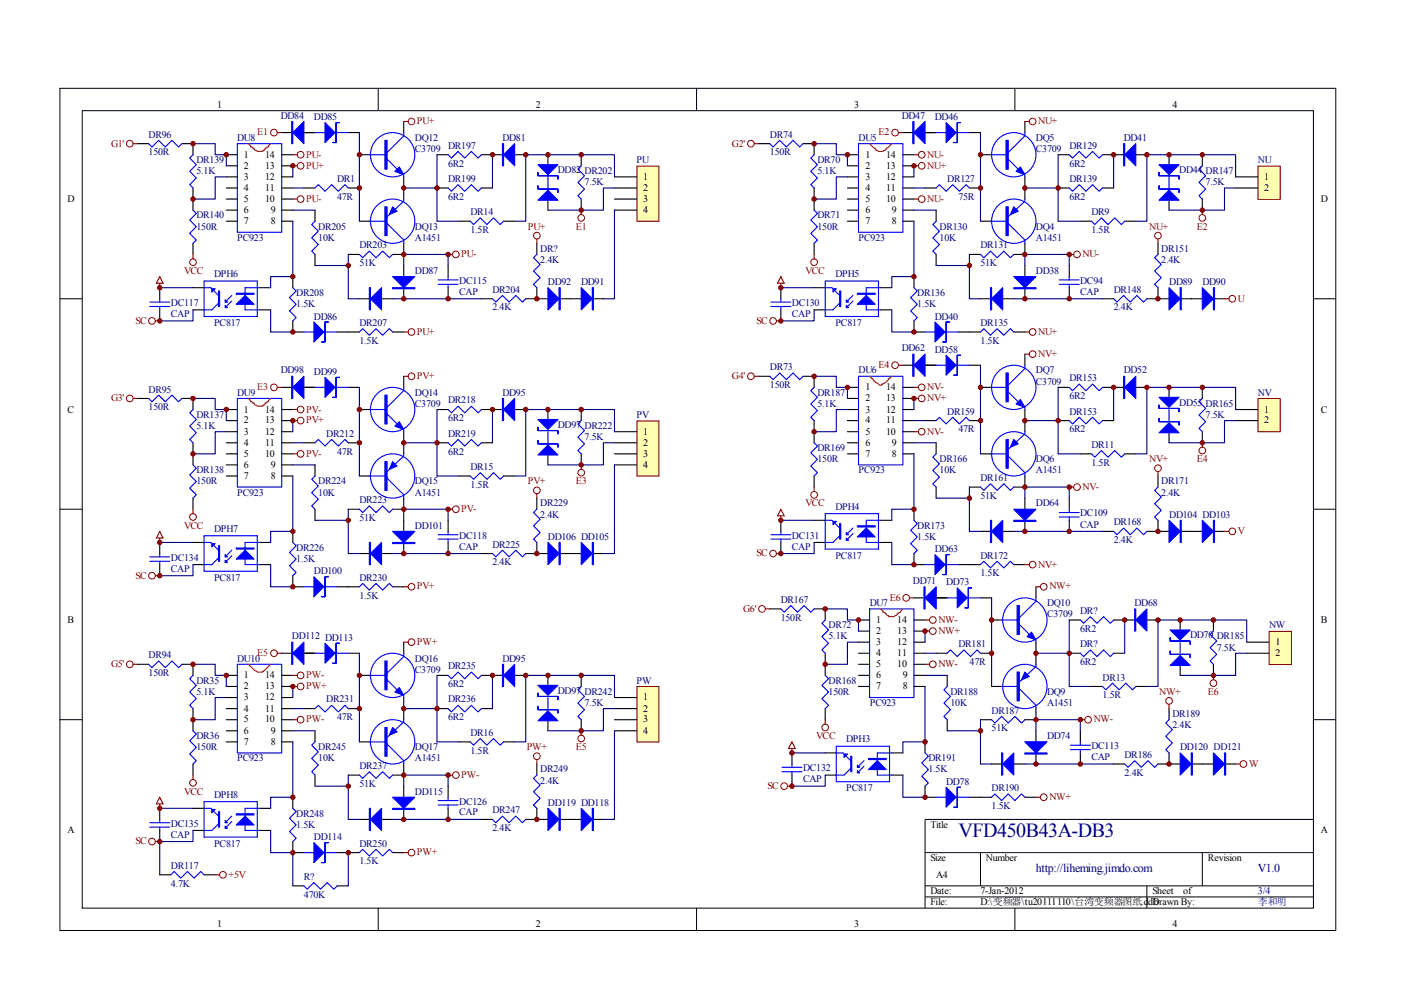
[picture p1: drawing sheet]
<svg xmlns="http://www.w3.org/2000/svg" width="297mm" height="210mm" viewBox="0 0 297 210" stroke-linecap="round" stroke-linejoin="round" font-family="sans-serif">
<defs><g id="words">
<text font-size="4.2" fill="#000080" x="203.2" y="177.4">VFD450B43A-DB3</text>
<g font-size="2.5" fill="#000080">
<text x="219.6" y="184.8">http://liheming.jimdo.com</text>
<text x="266.7" y="184.8">V1.0</text>
</g>
<g font-size="2.1">
<text x="46.1" y="22.9">1</text>
<text x="113.6" y="22.9">2</text>
<text x="181.1" y="22.9">3</text>
<text x="248.6" y="22.9">4</text>
<text x="51.7" y="33.5">1</text>
<text x="51.7" y="35.7">2</text>
<text x="56.2" y="35.7">13</text>
<text x="56.2" y="33.5">14</text>
<text x="183.5" y="33.5">1</text>
<text x="183.5" y="35.7">2</text>
<text x="187.9" y="35.7">13</text>
<text x="187.9" y="33.5">14</text>
<text x="51.7" y="38.1">3</text>
<text x="51.7" y="40.5">4</text>
<text x="56.2" y="40.5">11</text>
<text x="56.2" y="38.1">12</text>
<text x="136.4" y="38.1">1</text>
<text x="136.4" y="40.5">2</text>
<text x="183.5" y="38.1">3</text>
<text x="183.5" y="40.5">4</text>
<text x="187.9" y="40.5">11</text>
<text x="187.9" y="38.1">12</text>
<text x="268.1" y="38.1">1</text>
<text x="268.1" y="40.5">2</text>
<text x="14.3" y="42.8">D</text>
<text x="51.7" y="42.8">5</text>
<text x="51.7" y="45.1">6</text>
<text x="51.7" y="47.5">7</text>
<text x="56.2" y="42.8">10</text>
<text x="57.4" y="47.5">8</text>
<text x="57.4" y="45.1">9</text>
<text x="136.4" y="42.8">3</text>
<text x="136.4" y="45.1">4</text>
<text x="183.5" y="42.8">5</text>
<text x="183.5" y="45.1">6</text>
<text x="183.5" y="47.5">7</text>
<text x="187.9" y="42.8">10</text>
<text x="189.1" y="47.5">8</text>
<text x="189.1" y="45.1">9</text>
<text x="280.1" y="42.8">D</text>
<text x="183.5" y="82.7">1</text>
<text x="187.9" y="82.7">14</text>
<text x="14.3" y="87.5">C</text>
<text x="51.7" y="87.5">1</text>
<text x="51.7" y="89.8">2</text>
<text x="56.2" y="89.8">13</text>
<text x="56.2" y="87.5">14</text>
<text x="183.5" y="85.1">2</text>
<text x="183.5" y="87.5">3</text>
<text x="183.5" y="89.8">4</text>
<text x="187.9" y="89.8">11</text>
<text x="187.9" y="87.5">12</text>
<text x="187.9" y="85.1">13</text>
<text x="268.1" y="87.5">1</text>
<text x="268.1" y="89.8">2</text>
<text x="280.1" y="87.5">C</text>
<text x="51.7" y="92.1">3</text>
<text x="51.7" y="94.5">4</text>
<text x="56.2" y="94.5">11</text>
<text x="56.2" y="92.1">12</text>
<text x="136.4" y="92.1">1</text>
<text x="136.4" y="94.5">2</text>
<text x="183.5" y="92.1">5</text>
<text x="183.5" y="94.5">6</text>
<text x="187.9" y="92.1">10</text>
<text x="189.1" y="94.5">9</text>
<text x="51.7" y="96.9">5</text>
<text x="51.7" y="99.2">6</text>
<text x="51.7" y="101.5">7</text>
<text x="56.2" y="96.9">10</text>
<text x="57.4" y="101.5">8</text>
<text x="57.4" y="99.2">9</text>
<text x="136.4" y="96.9">3</text>
<text x="136.4" y="99.2">4</text>
<text x="183.5" y="96.9">7</text>
<text x="189.1" y="96.9">8</text>
<text x="14.3" y="132.1">B</text>
<text x="185.8" y="132.1">1</text>
<text x="185.8" y="134.4">2</text>
<text x="185.8" y="136.8">3</text>
<text x="190.2" y="136.8">12</text>
<text x="190.2" y="134.4">13</text>
<text x="190.2" y="132.1">14</text>
<text x="270.4" y="136.8">1</text>
<text x="280.1" y="132.1">B</text>
<text x="51.7" y="143.8">1</text>
<text x="56.2" y="143.8">14</text>
<text x="185.8" y="139.1">4</text>
<text x="185.8" y="141.5">5</text>
<text x="185.8" y="143.8">6</text>
<text x="190.2" y="141.5">10</text>
<text x="190.2" y="139.1">11</text>
<text x="191.4" y="143.8">9</text>
<text x="270.4" y="139.1">2</text>
<text x="51.7" y="146.1">2</text>
<text x="51.7" y="148.5">3</text>
<text x="56.2" y="148.5">12</text>
<text x="56.2" y="146.1">13</text>
<text x="136.4" y="148.5">1</text>
<text x="185.8" y="146.1">7</text>
<text x="191.4" y="146.1">8</text>
<text x="51.7" y="150.9">4</text>
<text x="51.7" y="153.2">5</text>
<text x="51.7" y="155.5">6</text>
<text x="56.2" y="153.2">10</text>
<text x="56.2" y="150.9">11</text>
<text x="57.4" y="155.5">9</text>
<text x="136.4" y="150.9">2</text>
<text x="136.4" y="153.2">3</text>
<text x="136.4" y="155.5">4</text>
<text x="51.7" y="157.9">7</text>
<text x="57.4" y="157.9">8</text>
<text x="14.3" y="176.7">A</text>
<text x="197.3" y="175.5">Title</text>
<text x="280.1" y="176.7">A</text>
<text x="197.3" y="182.6">Size</text>
<text x="209" y="182.6">Number</text>
<text x="256.1" y="182.6">Revision</text>
<text x="197.3" y="189.6">Date:</text>
<text x="197.3" y="192">File:</text>
<text x="198.5" y="186.1">A4</text>
<text x="207.9" y="189.6">7-Jan-2012</text>
<text x="207.9" y="192">D:\变频器\tu20111110\台湾变频器图纸.ddb</text>
<text x="244.3" y="189.6">Sheet</text>
<text x="244.3" y="192">Drawn By:</text>
<text x="250.9" y="189.6">of</text>
<text x="46.1" y="196.6">1</text>
<text x="113.6" y="196.6">2</text>
<text x="181.1" y="196.6">3</text>
<text x="248.6" y="196.6">4</text>
</g>
<g font-size="2.1" fill="#000080">
<text x="31.5" y="29.2">DR96</text>
<text x="50.3" y="29.9">DU8</text>
<text x="59.5" y="25.2">DD84</text>
<text x="66.5" y="25.4">DD85</text>
<text x="88" y="29.9">DQ12</text>
<text x="106.5" y="29.9">DD81</text>
<text x="163.2" y="29.2">DR74</text>
<text x="182" y="29.9">DU5</text>
<text x="191.2" y="25.2">DD47</text>
<text x="198.2" y="25.4">DD46</text>
<text x="219.6" y="29.9">DQ5</text>
<text x="238.3" y="29.9">DD41</text>
<text x="31.5" y="32.9">150R</text>
<text x="41.7" y="34.6">DR139</text>
<text x="88" y="32.3">C3709</text>
<text x="95" y="31.5">DR197</text>
<text x="95" y="35.3">6R2</text>
<text x="135" y="34.6">PU</text>
<text x="163.2" y="32.9">150R</text>
<text x="173.3" y="34.6">DR70</text>
<text x="219.6" y="32.3">C3709</text>
<text x="226.7" y="31.5">DR129</text>
<text x="226.7" y="35.3">6R2</text>
<text x="266.7" y="34.6">NU</text>
<text x="41.7" y="36.9">5.1K</text>
<text x="71.5" y="38.6">DR1</text>
<text x="95" y="38.6">DR199</text>
<text x="118.3" y="36.7">DD82 DR202</text>
<text x="124" y="39.3">7.5K</text>
<text x="173.3" y="36.9">5.1K</text>
<text x="200.8" y="38.6">DR127</text>
<text x="226.7" y="38.6">DR139</text>
<text x="250" y="36.7">DD44 DR147</text>
<text x="255.6" y="39.3">7.5K</text>
<text x="41.7" y="46.3">DR140</text>
<text x="71.5" y="42.3">47R</text>
<text x="95" y="42.3">6R2</text>
<text x="99.7" y="45.6">DR14</text>
<text x="173.3" y="46.3">DR71</text>
<text x="203.2" y="42.3">75R</text>
<text x="226.7" y="42.3">6R2</text>
<text x="231.4" y="45.6">DR9</text>
<text x="41.7" y="48.7">150R</text>
<text x="50.3" y="51.1">PC923</text>
<text x="67.5" y="48.7">DR205</text>
<text x="67.5" y="51.1">10K</text>
<text x="76.2" y="52.7">DR203</text>
<text x="88" y="48.7">DQ13</text>
<text x="88" y="51.1">A1451</text>
<text x="99.7" y="49.4">1.5R</text>
<text x="114.6" y="53.4">DR?</text>
<text x="173.3" y="48.7">150R</text>
<text x="182" y="51.1">PC923</text>
<text x="199.2" y="48.7">DR130</text>
<text x="199.2" y="51.1">10K</text>
<text x="207.9" y="52.7">DR131</text>
<text x="219.6" y="48.7">DQ4</text>
<text x="219.6" y="51.1">A1451</text>
<text x="231.4" y="49.4">1.5R</text>
<text x="246.2" y="53.4">DR151</text>
<text x="45.4" y="58.8">DPH6</text>
<text x="76.2" y="56.4">51K</text>
<text x="88" y="58.1">DD87</text>
<text x="114.6" y="55.7">2.4K</text>
<text x="177.1" y="58.8">DPH5</text>
<text x="207.9" y="56.4">51K</text>
<text x="219.6" y="58.1">DD38</text>
<text x="246.2" y="55.7">2.4K</text>
<text x="36.2" y="64.9">DC117</text>
<text x="62.8" y="62.8">DR208</text>
<text x="62.8" y="65.1">1.5K</text>
<text x="97.4" y="60.2">DC115</text>
<text x="97.4" y="62.5">CAP</text>
<text x="104.4" y="62.1">DR204</text>
<text x="104.4" y="65.8">2.4K</text>
<text x="116.2" y="60.5">DD92</text>
<text x="123.2" y="60.5">DD91</text>
<text x="167.9" y="64.9">DC130</text>
<text x="194.5" y="62.8">DR136</text>
<text x="194.5" y="65.1">1.5K</text>
<text x="229" y="60.2">DC94</text>
<text x="229" y="62.5">CAP</text>
<text x="236.1" y="62.1">DR148</text>
<text x="236.1" y="65.8">2.4K</text>
<text x="247.9" y="60.5">DD89</text>
<text x="254.9" y="60.5">DD90</text>
<text x="36.2" y="67.2">CAP</text>
<text x="45.4" y="69.1">PC817</text>
<text x="66.5" y="67.7">DD86</text>
<text x="76.2" y="69.1">DR207</text>
<text x="167.9" y="67.2">CAP</text>
<text x="177.1" y="69.1">PC817</text>
<text x="198.2" y="67.7">DD40</text>
<text x="207.9" y="69.1">DR135</text>
<text x="76.2" y="72.9">1.5K</text>
<text x="191.2" y="74.5">DD62</text>
<text x="198.2" y="74.8">DD58</text>
<text x="207.9" y="72.9">1.5K</text>
<text x="31.5" y="83.2">DR95</text>
<text x="50.3" y="83.9">DU9</text>
<text x="59.5" y="79.2">DD98</text>
<text x="66.5" y="79.4">DD99</text>
<text x="88" y="83.9">DQ14</text>
<text x="106.5" y="83.9">DD95</text>
<text x="163.2" y="78.5">DR73</text>
<text x="163.2" y="82.3">150R</text>
<text x="173.3" y="83.9">DR187</text>
<text x="182" y="79.2">DU6</text>
<text x="219.6" y="79.2">DQ7</text>
<text x="219.6" y="81.5">C3709</text>
<text x="226.7" y="80.9">DR153</text>
<text x="238.3" y="79.2">DD52</text>
<text x="266.7" y="83.9">NV</text>
<text x="31.5" y="87">150R</text>
<text x="41.7" y="88.6">DR137</text>
<text x="88" y="86.3">C3709</text>
<text x="95" y="85.5">DR218</text>
<text x="95" y="89.3">6R2</text>
<text x="135" y="88.6">PV</text>
<text x="173.3" y="86.3">5.1K</text>
<text x="200.8" y="87.9">DR159</text>
<text x="226.7" y="87.9">DR153</text>
<text x="226.7" y="84.6">6R2</text>
<text x="250" y="86">DD55 DR165</text>
<text x="255.6" y="88.6">7.5K</text>
<text x="41.7" y="90.9">5.1K</text>
<text x="69.2" y="92.6">DR212</text>
<text x="95" y="92.6">DR219</text>
<text x="118.3" y="90.7">DD97 DR222</text>
<text x="124" y="93.3">7.5K</text>
<text x="173.3" y="95.7">DR169</text>
<text x="203.2" y="91.6">47R</text>
<text x="226.7" y="91.6">6R2</text>
<text x="231.4" y="94.9">DR11</text>
<text x="41.7" y="100.3">DR138</text>
<text x="71.5" y="96.4">47R</text>
<text x="95" y="96.4">6R2</text>
<text x="99.7" y="99.7">DR15</text>
<text x="173.3" y="98">150R</text>
<text x="182" y="100.3">PC923</text>
<text x="199.2" y="98">DR166</text>
<text x="199.2" y="100.3">10K</text>
<text x="219.6" y="98">DQ6</text>
<text x="219.6" y="100.3">A1451</text>
<text x="231.4" y="98.7">1.5R</text>
<text x="41.7" y="102.7">150R</text>
<text x="50.3" y="105.1">PC923</text>
<text x="67.5" y="102.7">DR224</text>
<text x="67.5" y="105.1">10K</text>
<text x="76.2" y="106.7">DR223</text>
<text x="88" y="102.7">DQ15</text>
<text x="88" y="105.1">A1451</text>
<text x="99.7" y="103.4">1.5R</text>
<text x="114.6" y="107.4">DR229</text>
<text x="207.9" y="102">DR161</text>
<text x="207.9" y="105.8">51K</text>
<text x="219.6" y="107.4">DD64</text>
<text x="246.2" y="102.7">DR171</text>
<text x="246.2" y="105.1">2.4K</text>
<text x="45.4" y="112.8">DPH7</text>
<text x="76.2" y="110.4">51K</text>
<text x="88" y="112.1">DD101</text>
<text x="114.6" y="109.7">2.4K</text>
<text x="177.1" y="108.1">DPH4</text>
<text x="194.5" y="112.1">DR173</text>
<text x="229" y="109.5">DC109</text>
<text x="229" y="111.9">CAP</text>
<text x="236.1" y="111.4">DR168</text>
<text x="247.9" y="109.7">DD104 DD103</text>
<text x="36.2" y="118.9">DC134</text>
<text x="62.8" y="116.8">DR226</text>
<text x="62.8" y="119.1">1.5K</text>
<text x="97.4" y="114.2">DC118</text>
<text x="97.4" y="116.6">CAP</text>
<text x="104.4" y="116.1">DR225</text>
<text x="104.4" y="119.8">2.4K</text>
<text x="116.2" y="114.5">DD106 DD105</text>
<text x="167.9" y="114.2">DC131</text>
<text x="167.9" y="116.6">CAP</text>
<text x="177.1" y="118.5">PC817</text>
<text x="194.5" y="114.5">1.5K</text>
<text x="198.2" y="117">DD63</text>
<text x="207.9" y="118.5">DR172</text>
<text x="236.1" y="115.2">2.4K</text>
<text x="36.2" y="121.3">CAP</text>
<text x="45.4" y="123.1">PC817</text>
<text x="66.5" y="121.8">DD100</text>
<text x="76.2" y="123.1">DR230</text>
<text x="193.5" y="123.9">DD71</text>
<text x="200.6" y="124.1">DD73</text>
<text x="207.9" y="122.2">1.5K</text>
<text x="76.2" y="126.9">1.5K</text>
<text x="165.5" y="127.9">DR167</text>
<text x="165.5" y="131.6">150R</text>
<text x="184.4" y="128.5">DU7</text>
<text x="222" y="128.5">DQ10</text>
<text x="222" y="130.9">C3709</text>
<text x="229" y="130.1">DR?</text>
<text x="240.5" y="128.5">DD68</text>
<text x="61.9" y="135.6">DD112 DD113</text>
<text x="175.7" y="133.2">DR72</text>
<text x="175.7" y="135.6">5.1K</text>
<text x="203.2" y="137.3">DR181</text>
<text x="229" y="137.3">DR?</text>
<text x="229" y="134">6R2</text>
<text x="252.3" y="135.3">DD70 DR185</text>
<text x="258" y="137.9">7.5K</text>
<text x="269.1" y="133.2">NW</text>
<text x="31.5" y="139.5">DR94</text>
<text x="31.5" y="143.4">150R</text>
<text x="50.3" y="140.3">DU10</text>
<text x="88" y="140.3">DQ16</text>
<text x="88" y="142.6">C3709</text>
<text x="95" y="141.9">DR235</text>
<text x="106.5" y="140.3">DD95</text>
<text x="205.6" y="141">47R</text>
<text x="229" y="141">6R2</text>
<text x="41.7" y="145">DR35</text>
<text x="41.7" y="147.3">5.1K</text>
<text x="69.2" y="148.9">DR231</text>
<text x="95" y="148.9">DR236</text>
<text x="95" y="145.7">6R2</text>
<text x="118.3" y="147.1">DD97 DR242</text>
<text x="124" y="149.7">7.5K</text>
<text x="135" y="145">PW</text>
<text x="175.7" y="145">DR168</text>
<text x="175.7" y="147.3">150R</text>
<text x="184.4" y="149.7">PC923</text>
<text x="201.5" y="147.3">DR188</text>
<text x="201.5" y="149.7">10K</text>
<text x="222" y="147.3">DQ9</text>
<text x="222" y="149.7">A1451</text>
<text x="233.8" y="144.3">DR13</text>
<text x="233.8" y="148">1.5R</text>
<text x="71.5" y="152.8">47R</text>
<text x="95" y="152.8">6R2</text>
<text x="210.2" y="151.3">DR187</text>
<text x="210.2" y="155">51K</text>
<text x="248.6" y="152">DR189</text>
<text x="248.6" y="154.4">2.4K</text>
<text x="41.7" y="156.7">DR36</text>
<text x="41.7" y="159.1">150R</text>
<text x="50.3" y="161.4">PC923</text>
<text x="67.5" y="159.1">DR245</text>
<text x="67.5" y="161.4">10K</text>
<text x="88" y="159.1">DQ17</text>
<text x="88" y="161.4">A1451</text>
<text x="99.7" y="156.1">DR16</text>
<text x="99.7" y="159.8">1.5R</text>
<text x="179.4" y="157.4">DPH3</text>
<text x="196.8" y="161.4">DR191</text>
<text x="222" y="156.7">DD74</text>
<text x="231.4" y="158.8">DC113</text>
<text x="231.4" y="161.2">CAP</text>
<text x="238.4" y="160.7">DR186</text>
<text x="250.2" y="159.1">DD120 DD121</text>
<text x="76.2" y="163.1">DR237</text>
<text x="76.2" y="166.8">51K</text>
<text x="114.6" y="163.8">DR249</text>
<text x="114.6" y="166.1">2.4K</text>
<text x="170.3" y="163.5">DC132</text>
<text x="170.3" y="165.9">CAP</text>
<text x="179.4" y="167.7">PC817</text>
<text x="196.8" y="163.8">1.5K</text>
<text x="200.6" y="166.4">DD78</text>
<text x="210.2" y="167.7">DR190</text>
<text x="238.4" y="164.4">2.4K</text>
<text x="45.4" y="169.2">DPH8</text>
<text x="62.8" y="173.2">DR248</text>
<text x="88" y="168.5">DD115</text>
<text x="97.4" y="170.6">DC126</text>
<text x="97.4" y="172.9">CAP</text>
<text x="104.4" y="172.5">DR247</text>
<text x="116.2" y="170.8">DD119 DD118</text>
<text x="210.2" y="171.5">1.5K</text>
<text x="36.2" y="175.3">DC135</text>
<text x="36.2" y="177.6">CAP</text>
<text x="45.4" y="179.5">PC817</text>
<text x="62.8" y="175.5">1.5K</text>
<text x="66.5" y="178.1">DD114</text>
<text x="76.2" y="179.5">DR250</text>
<text x="104.4" y="176.2">2.4K</text>
<text x="36.2" y="184.2">DR117</text>
<text x="76.2" y="183.2">1.5K</text>
<text x="36.2" y="188">4.7K</text>
<text x="64.4" y="186.5">R?</text>
<text x="64.4" y="190.3">470K</text>
<text x="266.7" y="192">李和明</text>
<text x="266.7" y="189.6">3/4</text>
</g>
<g font-size="2.1" fill="#800000">
<text x="54.5" y="28.7">E1</text>
<text x="88.4" y="26.3">PU+</text>
<text x="186.3" y="28.7">E2</text>
<text x="220.1" y="26.3">NU+</text>
<text x="23.5" y="31.1">G1'</text>
<text x="64.9" y="33.5">PU-</text>
<text x="64.9" y="35.7">PU+</text>
<text x="155.2" y="31.1">G2'</text>
<text x="196.6" y="33.5">NU-</text>
<text x="196.6" y="35.7">NU+</text>
<text x="64.9" y="42.8">PU-</text>
<text x="196.6" y="42.8">NU-</text>
<text x="111.9" y="48.7">PU+</text>
<text x="122.1" y="48.7">E1</text>
<text x="243.7" y="48.7">NU+</text>
<text x="253.7" y="48.7">E2</text>
<text x="39" y="58.1">VCC</text>
<text x="97.8" y="54.5">PU-</text>
<text x="170.8" y="58.1">VCC</text>
<text x="229.5" y="54.5">NU-</text>
<text x="262.5" y="63.9">U</text>
<text x="28.7" y="68.7">SC</text>
<text x="88.4" y="71">PU+</text>
<text x="160.4" y="68.7">SC</text>
<text x="220.1" y="71">NU+</text>
<text x="220.1" y="75.7">NV+</text>
<text x="54.5" y="82.7">E3</text>
<text x="88.4" y="80.4">PV+</text>
<text x="155.2" y="80.4">G4'</text>
<text x="186.3" y="78.1">E4</text>
<text x="196.6" y="82.7">NV-</text>
<text x="23.5" y="85.1">G3'</text>
<text x="64.9" y="87.5">PV-</text>
<text x="64.9" y="89.8">PV+</text>
<text x="196.6" y="85.1">NV+</text>
<text x="196.6" y="92.1">NV-</text>
<text x="64.9" y="96.9">PV-</text>
<text x="243.7" y="98">NV+</text>
<text x="253.7" y="98">E4</text>
<text x="111.9" y="102.7">PV+</text>
<text x="122.1" y="102.7">E3</text>
<text x="170.8" y="107.4">VCC</text>
<text x="229.5" y="103.9">NV-</text>
<text x="39" y="112.1">VCC</text>
<text x="97.8" y="108.6">PV-</text>
<text x="262.5" y="113.3">V</text>
<text x="160.4" y="118">SC</text>
<text x="28.7" y="122.7">SC</text>
<text x="88.4" y="125">PV+</text>
<text x="220.1" y="120.3">NV+</text>
<text x="222.5" y="125">NW+</text>
<text x="157.6" y="129.7">G6'</text>
<text x="188.6" y="127.4">E6</text>
<text x="88.4" y="136.8">PW+</text>
<text x="199" y="132.1">NW-</text>
<text x="199" y="134.4">NW+</text>
<text x="23.5" y="141.5">G5'</text>
<text x="54.5" y="139.1">E5</text>
<text x="64.9" y="143.8">PW-</text>
<text x="199" y="141.5">NW-</text>
<text x="64.9" y="146.1">PW+</text>
<text x="245.8" y="147.3">NW+</text>
<text x="256.1" y="147.3">E6</text>
<text x="64.9" y="153.2">PW-</text>
<text x="231.9" y="153.2">NW-</text>
<text x="111.7" y="159.1">PW+</text>
<text x="122.1" y="159.1">E5</text>
<text x="173.1" y="156.7">VCC</text>
<text x="97.8" y="164.9">PW-</text>
<text x="162.7" y="167.3">SC</text>
<text x="264.8" y="162.6">W</text>
<text x="39" y="168.5">VCC</text>
<text x="222.5" y="169.6">NW+</text>
<text x="28.7" y="179">SC</text>
<text x="88.4" y="181.4">PW+</text>
<text x="48.4" y="186.1">+5V</text>
</g>
</g></defs>
<g fill="none" stroke="#000" stroke-width=".21">
<path d="M12.7 18.7h270.5v178.6h-270.5zM80.2 18.7v4.7M147.7 18.7v4.7M215.2 18.7v4.7M17.4 23.5h261.1v169h-261.1zM12.7 63.3h4.7M278.4 63.3h4.7M12.7 108h4.7M278.4 108h4.7M12.7 152.6h4.7M278.4 152.6h4.7M278.4 173.7h-82.3v18.8"/>
<path d="M80.2 192.5v4.7M147.7 192.5v4.7M196.1 180.8h82.3M196.1 187.8h82.3M196.1 190.2h82.3M207.9 180.8v7M215.2 192.5v4.7M243.2 187.8v4.7M254.9 180.8v7"/>
</g>
<g fill="none" stroke="#00f" stroke-width=".23">
<path d="M31.5 30.5l.7 .7 1.4-1.4 1.4 1.4 1.4-1.4 1.5 1.4 .7-.7M40.9 32.8l-.7 .7 1.4 1.4-1.4 1.4 1.4 1.4-1.4 1.5 .7 .7M50.3 30.5h9.4v18.8h-9.4zM66.8 39.9l.7-.7 1.4 1.4 1.4-1.4 1.4 1.4 1.4-1.4 .7 .7M78.5 32.8h3.6M82.1 33.7l2.1 2.2M85.6 28.1v.7l-3.5 3.5M85.6 37v.5M95 39.9l.7 .7 1.4-1.4 1.4 1.4 1.4-1.4 1.5 1.4 .7-.7M95 32.8l.7 .7 1.4-1.4 1.4 1.4 1.4-1.4 1.5 1.4 .7-.7M40.9 44.6l.7 .7-1.4 1.4 1.4 1.4-1.4 1.4 1.4 1.4-.7 .7M78.3 46.9h3.3"/>
<path d="M82.1 47.4l3.5 3.5v.7M85.6 42.2v.5l-3.5 3.3M99.7 46.9l.7 .7 1.4-1.4 1.4 1.4 1.4-1.4 1.5 1.4 .7-.7"/>
<circle cx="83.3" cy="32.8" r="4.7"/>
<circle cx="83.3" cy="46.9" r="4.7"/>
</g>
<g fill="none" stroke="#000" stroke-width=".23">
<path d="M29.2 30.5h2.3M38.6 30.5h2.3v2.3M40.9 39.9v4.7M48 32.8h2.3M48 35.2h2.3M48 37.5h2.3M48 39.9h2.3M59.7 32.8h2.4M59.7 35.2h2.4M59.7 37.5h2.4M59.7 39.9h2.4M64.4 39.9h2.4"/>
<path d="M73.8 39.9h2.4M76.2 32.8h2.3M85.6 25.8v2.3M85.6 37.5v4.7M92.7 32.8h2.3M92.7 39.9h2.3M102.1 32.8h2.3M102.1 39.9h2.3M40.9 51.6v2.3M48 42.2h2.3M48 44.6h2.3M48 46.9h2.3"/>
<path d="M59.7 42.2h2.4M59.7 44.6h2.4M59.7 46.9h2.4M76.2 46.9h2.3M85.6 51.6v2.3M97.4 46.9h2.3M106.8 46.9h2.3"/>
</g>
<path d="M52.7 30.5l.4 .4v.3l.8 .2v.2a2.19 2.19 0 0 0 1.8 .5v-.2l.5-.3v-.2l.7-.2v-.3l.5-.4" fill="none" stroke="#f00" stroke-width=".23"/>
<g fill="#00f" stroke="#00f" stroke-width=".23">
<path d="M83.7 36.3l1-.9 .9 1.6z"/>
<path d="M83.2 43.9l1 .9-1.7 .7z"/>
<path d="M81.6 29.8h.5v6.1h-.5z" fill-rule="evenodd"/>
<path d="M81.6 43.9h.5v6.1h-.5z" fill-rule="evenodd"/>
</g>
<g fill="none" stroke="#800000" stroke-width=".21">
<circle cx="27.5" cy="30.5" r=".71"/>
<circle cx="63.7" cy="35.2" r=".71"/>
<circle cx="63.7" cy="32.8" r=".71"/>
<circle cx="40.9" cy="55.6" r=".7"/>
<circle cx="63.7" cy="42.2" r=".71"/>
</g>
<path d="M28.2 30.5h1M62.1 32.8h.9M62.1 35.2h.9M40.9 53.9v1M62.1 42.2h.9" fill="none" stroke="#800000" stroke-width=".23"/>
<path d="M40.9 30.5h4.7v2.3h2.4v2.4M48 37.5h-2.4v4.7h-4.7" fill="none" stroke="#000080" stroke-width=".23"/>
<g fill="#800000" stroke="#800000" stroke-width=".21">
<circle cx="40.9" cy="42.2" r=".47"/>
<circle cx="48" cy="32.8" r=".47"/>
<circle cx="40.9" cy="30.5" r=".47"/>
</g>
<path d="M135.1 35.3h4.6v11.6h-4.6z" fill="#ffffb0"/>
<g fill="none" stroke="#800000" stroke-width=".21">
<path d="M135 35.2h4.7v11.7h-4.7z"/>
<circle cx="87.2" cy="25.8" r=".71"/>
<circle cx="96.7" cy="53.9" r=".7"/>
<circle cx="113.8" cy="50" r=".71"/>
<circle cx="123.2" cy="46.2" r=".71"/>
<circle cx="32.2" cy="68" r=".71"/>
<circle cx="87.2" cy="70.4" r=".71"/>
<circle cx="27.5" cy="84.5" r=".71"/>
<circle cx="63.7" cy="96.2" r=".71"/>
<circle cx="63.7" cy="86.8" r=".71"/>
<circle cx="63.7" cy="89.2" r=".71"/>
<circle cx="40.9" cy="109.6" r=".71"/>
</g>
<g fill="none" stroke="#000" stroke-width=".23">
<path d="M104.4 32.8h2.4M109.1 32.8h2.4M116.2 32.8v2.4M123.2 32.8v2.4M130.3 37.5h4.7M130.3 39.9h4.7M62.1 58.6v2.4M66.8 44.6v2.3M66.8 53.9v2.4M73.8 53.9h2.4M83.2 53.9h2.4M85.6 56.3v2.3"/>
<path d="M95 56.3v2.3M113.8 51.6v2.3M116.2 42.2v2.4M123.2 42.2v2.4M130.3 42.2h4.7M130.3 44.6h4.7M33.9 61v2.3M33.9 65.7v2.3M40.9 65.7h2.4M40.9 61h2.4M55 65.7h2.4M55 61h2.4"/>
<path d="M62.1 68v2.4h2.3M71.5 70.4h4.7M76.2 63.3h2.3M80.9 63.3h2.3M83.2 70.4h2.4M85.6 61v2.3M85.6 79.8v2.3M95 61v2.3M102.1 63.3h2.3M111.5 63.3h4.7M113.8 61v2.3M118.5 63.3h4.7"/>
<path d="M125.6 63.3h2.3M29.2 84.5h2.3M38.6 84.5h2.3v2.3M40.9 93.9v4.7M48 86.8h2.3M48 89.2h2.3M48 91.5h2.3M48 93.9h2.3M48 96.2h2.3M48 98.6h2.3M59.7 86.8h2.4M59.7 89.2h2.4"/>
<path d="M59.7 91.5h2.4M59.7 93.9h2.4M59.7 96.2h2.4M59.7 98.6h2.4M64.4 93.9h2.4M73.8 93.9h2.4M76.2 86.8h2.3M85.6 91.5v4.7M92.7 86.8h2.3M92.7 93.9h2.3M102.1 86.8h2.3M102.1 93.9h2.3"/>
<path d="M40.9 105.6v2.4M48 100.9h2.3M59.7 100.9h2.4M76.2 100.9h2.3M85.6 105.6v2.4M97.4 100.9h2.3M106.8 100.9h2.3"/>
</g>
<g fill="#00f" stroke="#00f" stroke-width=".23">
<path d="M109.1 30.5v4.7l-2.3-2.4z"/>
<path d="M114.1 42.4l2.1-2.1 2.1 2.1z"/>
<path d="M114.1 34.9h4.2l-2.1 2.1z"/>
<path d="M50.1 64.5l1.9-1.9 1.9 1.9z"/>
<path d="M47.7 64.8l.5 .4h-.5z"/>
<path d="M47.7 63.6l.5 .4h-.5z"/>
<path d="M44.9 61.2h.7l-.7 .7z"/>
<path d="M78.5 63.3l2.4-2.3v4.7z"/>
<path d="M83.2 58.6h4.8l-2.4 2.4z"/>
<path d="M66.6 68.3l2.1 2.1-2.1 2.1z"/>
<path d="M123.2 61l2.4 2.3-2.4 2.4z"/>
<path d="M116.2 61l2.3 2.3-2.3 2.4z"/>
<path d="M83.7 90.4l1-1 .9 1.7z"/>
<path d="M83.2 97.9l1 .9-1.7 .7z"/>
<path d="M106.5 30.5h.3v4.7h-.3z" fill-rule="evenodd"/>
<path d="M114.1 39.4v.7h4.2v.7v-.7h-4.2z" fill-rule="evenodd"/>
<path d="M114.1 36.6v.7h4.2v.7v-.7h-4.2z" fill-rule="evenodd"/>
<path d="M50.1 62.2h3.8v.2h-3.8z" fill-rule="evenodd"/>
<path d="M46.3 61.7h.3v3.3h-.3z" fill-rule="evenodd"/>
<path d="M78.3 61h.2v4.7h-.2z" fill-rule="evenodd"/>
<path d="M83.2 61h4.8v.2h-4.8z" fill-rule="evenodd"/>
<path d="M68.9 68.3v4.2h-.7h.7v-4.2h.7z" fill-rule="evenodd"/>
<path d="M125.6 61h.2v4.7h-.2z" fill-rule="evenodd"/>
<path d="M118.5 61h.3v4.7h-.3z" fill-rule="evenodd"/>
<path d="M81.6 83.8h.5v6.1h-.5z" fill-rule="evenodd"/>
<path d="M81.6 97.9h.5v6.1h-.5z" fill-rule="evenodd"/>
</g>
<g fill="none" stroke="#00f" stroke-width=".23">
<path d="M116.2 37.5v2.4M123.2 35.2l-.7 .7 1.4 1.4-1.4 1.4 1.4 1.4-1.4 1.4 .7 .7M43.3 59.6h11.3v7.5h-11.3zM66.8 46.9l-.7 .7 1.4 1.4-1.4 1.4 1.4 1.4-1.4 1.4 .7 .7M76.2 53.9l.7 .8 1.4-1.5 1.4 1.5 1.4-1.5 1.4 1.5 .7-.8M92.9 59.3h4.2M95 58.6v.7M113.8 53.9l-.7 .8 1.4 1.4-1.4 1.4 1.4 1.4-1.4 1.4 .7 .7M31.7 65h4.3M31.7 64h4.3M33.9 63.3v.7M33.9 65v.7"/>
<path d="M43.3 61h1.4l1.6 1.6M46.3 64.3l-1.4 1.4h-1.6M49.1 62.6l-1.4 1.4M49.1 63.8l-1.4 1.4M55 61h-3v4.7h3M62.1 61l.7 .7-1.4 1.4 1.4 1.4-1.4 1.4 1.4 1.4-.7 .7M64.4 70.4h7.1M76.2 70.4l.7-.7 1.4 1.4 1.4-1.4 1.4 1.4 1.4-1.4 .7 .7M92.9 60.3h4.2M95 60.3v.7M104.4 63.3l.7 .7 1.4-1.4 1.4 1.4 1.5-1.4 1.4 1.4 .7-.7M31.5 84.5l.7 .7 1.4-1.4 1.4 1.4 1.4-1.4 1.5 1.4 .7-.7"/>
<path d="M40.9 86.8l-.7 .7 1.4 1.4-1.4 1.5 1.4 1.4-1.4 1.4 .7 .7M40.9 98.6l.7 .7-1.4 1.4 1.4 1.4-1.4 1.4 1.4 1.4-.7 .7M50.3 84.5h9.4v18.8h-9.4zM66.8 93.9l.7-.7 1.4 1.4 1.4-1.4 1.4 1.4 1.4-1.4 .7 .7M78.5 86.8h3.6M82.1 87.8l2.1 2.1M85.6 82.1v.7l-3.5 3.6M85.6 96.2v.5l-3.5 3.3M85.6 91.1v.4M95 93.9l.7 .7 1.4-1.4 1.4 1.4 1.4-1.4 1.5 1.4 .7-.7M95 86.8l.7 .7 1.4-1.4 1.4 1.4 1.4-1.4 1.5 1.4 .7-.7M78.3 100.9h3.3"/>
<path d="M82.1 101.4l3.5 3.5v.7M99.7 100.9l.7 .7 1.4-1.4 1.4 1.4 1.4-1.4 1.5 1.4 .7-.7"/>
<circle cx="83.3" cy="86.8" r="4.7"/>
<circle cx="83.3" cy="100.9" r="4.7"/>
</g>
<g fill="none" stroke="#000080" stroke-width=".23">
<path d="M62.1 35.2v2.3M62.1 39.9h2.3M76.2 32.8v14.1M85.6 39.9h7.1M92.7 32.8v14.1h4.7M104.4 32.8v7.1M130.3 37.5v-4.7h-18.8v14.1h-2.4M130.3 39.9h-2.4v4.7h-11.7M62.1 46.9v11.7h-4.7v2.4M62.1 44.6h4.7M66.8 56.3h7M73.8 53.9v9.4h2.4"/>
<path d="M85.6 56.3v-2.4h9.4v2.4M130.3 44.6v18.7h-2.4M33.9 61h7M40.9 65.7v2.3h-7M57.4 65.7v4.7h4.7M83.2 63.3h18.9M40.9 84.5h4.7v2.3h2.4v2.4M48 91.5h-2.4v4.7h-4.7"/>
</g>
<g fill="#800000" stroke="#800000" stroke-width=".21">
<circle cx="62.1" cy="35.2" r=".47"/>
<circle cx="76.2" cy="39.9" r=".47"/>
<circle cx="104.4" cy="32.8" r=".47"/>
<circle cx="85.6" cy="39.9" r=".47"/>
<circle cx="92.7" cy="39.9" r=".47"/>
<circle cx="123.2" cy="32.8" r=".47"/>
<circle cx="116.2" cy="32.8" r=".47"/>
<circle cx="113.8" cy="63.3" r=".47"/>
<circle cx="73.8" cy="56.3" r=".47"/>
<circle cx="95" cy="53.9" r=".47"/>
<circle cx="85.6" cy="53.9" r=".47"/>
<circle cx="123.2" cy="44.6" r=".47"/>
<circle cx="85.6" cy="63.3" r=".47"/>
<circle cx="95" cy="63.3" r=".47"/>
<circle cx="111.5" cy="32.8" r=".47"/>
<circle cx="62.1" cy="70.4" r=".47"/>
<circle cx="62.1" cy="58.6" r=".47"/>
<circle cx="33.9" cy="61" r=".47"/>
<circle cx="33.9" cy="68" r=".47"/>
</g>
<g fill="none" stroke="#800000" stroke-width=".23">
<path d="M85.6 25.8h.9M33.9 58.6l.7 1.5h-1.4zM95 53.9h.9M113.8 50.7v.9M123.2 44.6v.9M32.9 68h1M33.9 60.1v.9M85.6 70.4h.9M28.2 84.5h1M62.1 86.8h.9M62.1 89.2h.9M62.1 96.2h.9"/>
<path d="M40.9 108v.9"/>
</g>
<path d="M52.7 84.5l.4 .5v.2l.8 .2a1.27 1.27 0 0 0 1.6 .7h.2v-.2h.3l.2-.5 .7-.2v-.2l.5-.5" fill="none" stroke="#f00" stroke-width=".23"/>
<path d="M135.1 89.3h4.6v11.6h-4.6z" fill="#ffffb0"/>
<g fill="none" stroke="#800000" stroke-width=".21">
<path d="M135 89.3h4.7v11.6h-4.7z"/>
<circle cx="87.2" cy="79.8" r=".71"/>
<circle cx="96.7" cy="108" r=".7"/>
<circle cx="113.8" cy="104" r=".71"/>
<circle cx="123.2" cy="100.2" r=".7"/>
<circle cx="32.2" cy="122.1" r=".71"/>
<circle cx="87.2" cy="124.4" r=".71"/>
<circle cx="27.5" cy="140.8" r=".71"/>
<circle cx="63.7" cy="143.2" r=".71"/>
<circle cx="63.7" cy="145.5" r=".71"/>
<circle cx="63.7" cy="152.6" r=".71"/>
<circle cx="40.9" cy="166" r=".7"/>
</g>
<g fill="none" stroke="#000" stroke-width=".23">
<path d="M66.8 98.6v2.3M104.4 86.8h2.4M109.1 86.8h2.4M116.2 86.8v2.4M116.2 96.2v2.4M123.2 86.8v2.4M123.2 96.2v2.4M130.3 91.5h4.7M130.3 93.9h4.7M130.3 96.2h4.7M130.3 98.6h4.7M33.9 115v2.4"/>
<path d="M33.9 119.7v2.4M40.9 119.7h2.4M40.9 115h2.4M55 119.7h2.4M55 115h2.4M62.1 112.7v2.3M66.8 108v2.3M73.8 108h2.4M76.2 117.4h2.3M80.9 117.4h2.3M83.2 108h2.4M85.6 110.3v2.4"/>
<path d="M85.6 115v2.4M95 110.3v2.4M95 115v2.4M102.1 117.4h2.3M111.5 117.4h4.7M113.8 105.6v2.4M113.8 115v2.4M118.5 117.4h4.7M125.6 117.4h2.3M62.1 122.1v2.3h2.3M71.5 124.4h4.7M83.2 124.4h2.4"/>
<path d="M85.6 136.2v2.3M29.2 140.9h2.3M38.6 140.9h2.3v2.3M40.9 150.2v4.7M48 143.2h2.3M48 145.5h2.3M48 147.9h2.3M48 150.2h2.3M48 152.6h2.3M48 154.9h2.3M48 157.3h2.3M59.7 143.2h2.4"/>
<path d="M59.7 145.5h2.4M59.7 147.9h2.4M59.7 150.2h2.4M59.7 152.6h2.4M59.7 154.9h2.4M59.7 157.3h2.4M64.4 150.2h2.4M73.8 150.2h2.4M76.2 143.2h2.3M76.2 157.3h2.3M85.6 147.9v4.7M92.7 143.2h2.3"/>
<path d="M92.7 150.2h2.3M97.4 157.3h2.3M102.1 143.2h2.3M102.1 150.2h2.3M106.8 157.3h2.3M40.9 162v2.3M85.6 162v2.3"/>
</g>
<g fill="#00f" stroke="#00f" stroke-width=".23">
<path d="M109.1 84.5v4.7l-2.3-2.4z"/>
<path d="M114.1 96.5l2.1-2.2 2.1 2.2z"/>
<path d="M114.1 88.9h4.2l-2.1 2.2z"/>
<path d="M50.1 118.5l1.9-1.8 1.9 1.8z"/>
<path d="M47.7 118.8l.5 .4h-.5z"/>
<path d="M47.7 117.6l.5 .5h-.5z"/>
<path d="M44.9 115.3h.7l-.7 .7z"/>
<path d="M78.5 117.4l2.4-2.4v4.7z"/>
<path d="M83.2 112.7h4.8l-2.4 2.3z"/>
<path d="M66.6 122.3l2.1 2.1-2.1 2.1z"/>
<path d="M123.2 115l2.4 2.4-2.4 2.3z"/>
<path d="M116.2 115l2.3 2.4-2.3 2.3z"/>
<path d="M83.7 146.7l1-.9 .9 1.6z"/>
<path d="M83.2 154.2l1 1-1.7 .7z"/>
<path d="M106.5 84.5h.3v4.7h-.3z" fill-rule="evenodd"/>
<path d="M114.1 93.4v.7h4.2v.7v-.7h-4.2z" fill-rule="evenodd"/>
<path d="M114.1 90.6v.7h4.2v.7v-.7h-4.2z" fill-rule="evenodd"/>
<path d="M50.1 116.2h3.8v.2h-3.8z" fill-rule="evenodd"/>
<path d="M46.3 115.7h.3v3.3h-.3z" fill-rule="evenodd"/>
<path d="M78.3 115h.2v4.7h-.2z" fill-rule="evenodd"/>
<path d="M83.2 115h4.8v.3h-4.8z" fill-rule="evenodd"/>
<path d="M68.9 122.3v4.2h-.7h.7v-4.2h.7z" fill-rule="evenodd"/>
<path d="M125.6 115h.2v4.7h-.2z" fill-rule="evenodd"/>
<path d="M118.5 115h.3v4.7h-.3z" fill-rule="evenodd"/>
<path d="M81.6 140.1h.5v6.2h-.5z" fill-rule="evenodd"/>
<path d="M81.6 154.2h.5v6.1h-.5z" fill-rule="evenodd"/>
</g>
<g fill="none" stroke="#00f" stroke-width=".23">
<path d="M116.2 91.5v2.4M123.2 89.2l-.7 .7 1.4 1.4-1.4 1.4 1.4 1.4-1.4 1.4 .7 .7M31.7 119h4.3M31.7 118.1h4.3M33.9 117.4v.7M33.9 119v.7M43.3 113.6h11.3v7.5h-11.3zM43.3 115h1.4l1.6 1.7M46.3 118.3l-1.4 1.4h-1.6M49.1 116.7l-1.4 1.4M49.1 117.8l-1.4 1.4M55 115h-3v4.7h3"/>
<path d="M62.1 115l.7 .7-1.4 1.4 1.4 1.4-1.4 1.4 1.4 1.5-.7 .7M66.8 100.9l-.7 .7 1.4 1.4-1.4 1.4 1.4 1.5-1.4 1.4 .7 .7M76.2 108l.7 .7 1.4-1.4 1.4 1.4 1.4-1.4 1.4 1.4 .7-.7M92.9 114.3h4.2M92.9 113.4h4.2M95 112.7v.7M95 114.3v.7M104.4 117.4l.7 .7 1.4-1.4 1.4 1.4 1.5-1.4 1.4 1.4 .7-.7M113.8 108l-.7 .7 1.4 1.4-1.4 1.4 1.4 1.4-1.4 1.4 .7 .7M64.4 124.4h7.1M76.2 124.4l.7-.7 1.4 1.4 1.4-1.4 1.4 1.4 1.4-1.4 .7 .7M85.6 138.5v.7l-3.5 3.5"/>
<path d="M31.5 140.9l.7 .7 1.4-1.5 1.4 1.5 1.4-1.5 1.5 1.5 .7-.7M40.9 143.2l-.7 .7 1.4 1.4-1.4 1.4 1.4 1.4-1.4 1.4 .7 .7M40.9 154.9l.7 .7-1.4 1.5 1.4 1.4-1.4 1.4 1.4 1.4-.7 .7M50.3 140.9h9.4v18.7h-9.4zM66.8 150.2l.7-.7 1.4 1.4 1.4-1.4 1.4 1.4 1.4-1.4 .7 .7M78.3 157.3h3.3M78.5 143.2h3.6M82.1 157.8l3.5 3.5v.7M82.1 144.1l2.1 2.2M85.6 152.6v.5l-3.5 3.3M85.6 147.4v.5M95 150.2l.7 .7 1.4-1.4 1.4 1.4 1.4-1.4 1.5 1.4 .7-.7"/>
<path d="M95 143.2l.7 .7 1.4-1.4 1.4 1.4 1.4-1.4 1.5 1.4 .7-.7M99.7 157.3l.7 .7 1.4-1.4 1.4 1.4 1.4-1.4 1.5 1.4 .7-.7"/>
<circle cx="83.3" cy="157.3" r="4.7"/>
<circle cx="83.3" cy="143.2" r="4.7"/>
</g>
<g fill="none" stroke="#000080" stroke-width=".23">
<path d="M62.1 89.2v2.3M62.1 93.9h2.3M62.1 98.6h4.7M76.2 86.8v14.1M85.6 93.9h7.1M92.7 86.8v14.1h4.7M104.4 86.8v7.1M130.3 91.5v-4.7h-18.8v14.1h-2.4M130.3 93.9h-2.4v4.7h-11.7M130.3 98.6v18.8h-2.4M33.9 115h7M40.9 119.7v2.4h-7"/>
<path d="M57.4 119.7v4.7h4.7M62.1 100.9v11.8h-4.7v2.3M66.8 110.3h7M73.8 108v9.4h2.4M83.2 117.4h18.9M85.6 110.3v-2.3h9.4v2.3M40.9 140.9h4.7v2.3h2.4v2.3M48 147.9h-2.4v4.7h-4.7"/>
</g>
<g fill="none" stroke="#800000" stroke-width=".23">
<path d="M85.6 79.8h.9M123.2 98.6v.9M33.9 112.7l.7 1.4h-1.4zM33.9 114.1v.9M95 108h.9M113.8 104.7v.9M32.9 122.1h1M85.6 124.4h.9M28.2 140.9h1M62.1 143.2h.9M62.1 145.5h.9M62.1 152.6h.9"/>
<path d="M40.9 164.3v1"/>
</g>
<g fill="#800000" stroke="#800000" stroke-width=".21">
<circle cx="48" cy="86.8" r=".47"/>
<circle cx="85.6" cy="93.9" r=".47"/>
<circle cx="85.6" cy="108" r=".47"/>
<circle cx="92.7" cy="93.9" r=".47"/>
<circle cx="104.4" cy="86.8" r=".47"/>
<circle cx="76.2" cy="93.9" r=".47"/>
<circle cx="40.9" cy="96.2" r=".47"/>
<circle cx="40.9" cy="84.5" r=".47"/>
<circle cx="111.5" cy="86.8" r=".47"/>
<circle cx="123.2" cy="86.8" r=".47"/>
<circle cx="116.2" cy="86.8" r=".47"/>
<circle cx="113.8" cy="117.4" r=".47"/>
<circle cx="85.6" cy="117.4" r=".47"/>
<circle cx="95" cy="117.4" r=".47"/>
<circle cx="62.1" cy="124.4" r=".47"/>
<circle cx="62.1" cy="112.7" r=".47"/>
<circle cx="33.9" cy="115" r=".47"/>
<circle cx="33.9" cy="122.1" r=".47"/>
<circle cx="73.8" cy="110.3" r=".47"/>
</g>
<path d="M52.7 140.9l.2 .2a3.7 3.7 0 0 0 1.9 1.4h.9v-.2h.3l1.4-1.4" fill="none" stroke="#f00" stroke-width=".23"/>
<path d="M135.1 145.6h4.6v11.7h-4.6z" fill="#ffffb0"/>
<g fill="none" stroke="#800000" stroke-width=".21">
<path d="M135 145.6h4.7v11.7h-4.7z"/>
<circle cx="159.2" cy="30.5" r=".71"/>
<circle cx="195.4" cy="32.8" r=".71"/>
<circle cx="195.4" cy="35.2" r=".71"/>
<circle cx="172.6" cy="55.6" r=".71"/>
<circle cx="195.4" cy="42.2" r=".7"/>
<circle cx="87.2" cy="136.2" r=".71"/>
<circle cx="123.2" cy="156.6" r=".71"/>
<circle cx="32.2" cy="178.4" r=".71"/>
<circle cx="96.7" cy="164.3" r=".7"/>
<circle cx="113.8" cy="160.3" r=".71"/>
<circle cx="87.2" cy="180.8" r=".71"/>
</g>
<g fill="none" stroke="#000" stroke-width=".23">
<path d="M160.9 30.5h2.3M170.3 30.5h2.3v2.3M172.6 39.9v4.7M179.7 32.8h2.3M179.7 35.2h2.3M179.7 37.5h2.3M179.7 39.9h2.3M191.4 32.8h2.4M191.4 35.2h2.4M191.4 37.5h2.4M191.4 39.9h2.4M196.1 39.9h2.4"/>
<path d="M205.5 39.9h2.4M207.9 32.8h2.3M217.3 25.8v2.3M217.3 37.5v4.7M224.3 32.8h2.4M224.3 39.9h2.4M233.8 32.8h2.3M233.8 39.9h2.3M172.6 51.6v2.3M179.7 42.2h2.3M179.7 44.6h2.3M179.7 46.9h2.3"/>
<path d="M191.4 42.2h2.4M191.4 44.6h2.4M191.4 46.9h2.4M207.9 46.9h2.3M217.3 51.6v2.3M229 46.9h2.4M238.5 46.9h2.3M66.8 154.9v2.4M104.4 143.2h2.4M109.1 143.2h2.4M116.2 143.2v2.3M116.2 152.6v2.3"/>
<path d="M123.2 143.2v2.3M123.2 152.6v2.3M130.3 147.9h4.7M130.3 150.2h4.7M130.3 152.6h4.7M130.3 154.9h4.7M33.9 171.4v2.3M33.9 176.1v2.3M40.9 176.1h2.4M40.9 171.4h2.4M55 176.1h2.4M55 171.4h2.4"/>
<path d="M62.1 178.4v2.4h2.3M62.1 169v2.4M66.8 164.3v2.4M73.8 164.3h2.4M76.2 173.7h2.3M80.9 173.7h2.3M83.2 164.3h2.4M85.6 166.7v2.3M85.6 171.4v2.3M95 166.7v2.3M95 171.4v2.3M102.1 173.7h2.3"/>
<path d="M111.5 173.7h4.7M113.8 162v2.3M113.8 171.4v2.3M118.5 173.7h4.7M125.6 173.7h2.3M71.5 180.8h4.7M83.2 180.8h2.4"/>
</g>
<g fill="#00f" stroke="#00f" stroke-width=".23">
<path d="M106.8 143.2l2.3-2.3v4.6z"/>
<path d="M114.1 152.8l2.1-2.1 2.1 2.1z"/>
<path d="M114.1 145.3h4.2l-2.1 2.1z"/>
<path d="M50.1 174.9l1.9-1.9 1.9 1.9z"/>
<path d="M47.7 175.1l.5 .5h-.5z"/>
<path d="M47.7 174l.5 .4h-.5z"/>
<path d="M44.9 171.6h.7l-.7 .7z"/>
<path d="M78.5 173.7l2.4-2.3v4.7z"/>
<path d="M83.2 169h4.8l-2.4 2.4z"/>
<path d="M66.6 178.7l2.1 2.1-2.1 2.1z"/>
<path d="M123.2 171.4l2.4 2.3-2.4 2.4z"/>
<path d="M116.2 171.4l2.3 2.3-2.3 2.4z"/>
<path d="M215.4 36.3l.9-.9 1 1.6z"/>
<path d="M214.9 43.9l1 .9-1.7 .7z"/>
<path d="M106.5 140.9h.3v4.6h-.3z" fill-rule="evenodd"/>
<path d="M114.1 149.8v.7h4.2v.7v-.7h-4.2z" fill-rule="evenodd"/>
<path d="M114.1 147v.7h4.2v.7v-.7h-4.2z" fill-rule="evenodd"/>
<path d="M50.1 172.6h3.8v.2h-3.8z" fill-rule="evenodd"/>
<path d="M46.3 172.1h.3v3.3h-.3z" fill-rule="evenodd"/>
<path d="M78.3 171.4h.2v4.7h-.2z" fill-rule="evenodd"/>
<path d="M83.2 171.4h4.8v.2h-4.8z" fill-rule="evenodd"/>
<path d="M68.9 178.7v4.2h-.7h.7v-4.2h.7z" fill-rule="evenodd"/>
<path d="M125.6 171.4h.2v4.7h-.2z" fill-rule="evenodd"/>
<path d="M118.5 171.4h.3v4.7h-.3z" fill-rule="evenodd"/>
<path d="M213.3 29.8h.5v6.1h-.5z" fill-rule="evenodd"/>
<path d="M213.3 43.9h.5v6.1h-.5z" fill-rule="evenodd"/>
</g>
<g fill="none" stroke="#00f" stroke-width=".23">
<path d="M163.2 30.5l.7 .7 1.4-1.4 1.4 1.4 1.4-1.4 1.5 1.4 .7-.7M172.6 32.8l-.7 .7 1.4 1.4-1.4 1.4 1.4 1.4-1.4 1.5 .7 .7M182 30.5h9.4v18.8h-9.4zM198.5 39.9l.7-.7 1.4 1.4 1.4-1.4 1.4 1.4 1.4-1.4 .7 .7M210.2 32.8h3.6M213.8 33.7l2.1 2.2M217.3 28.1v.7l-3.5 3.5M217.3 37v.5M226.7 39.9l.7 .7 1.4-1.4 1.4 1.4 1.4-1.4 1.4 1.4 .8-.7M226.7 32.8l.7 .7 1.4-1.4 1.4 1.4 1.4-1.4 1.4 1.4 .8-.7M172.6 44.6l.7 .7-1.4 1.4 1.4 1.4-1.4 1.4 1.4 1.4-.7 .7M210 46.9h3.3"/>
<path d="M213.8 47.4l3.5 3.5v.7M217.3 42.2v.5l-3.5 3.3M231.4 46.9l.7 .7 1.4-1.4 1.4 1.4 1.4-1.4 1.4 1.4 .8-.7M66.8 157.3l-.7 .7 1.4 1.4-1.4 1.4 1.4 1.4-1.4 1.4 .7 .7M116.2 147.9v2.3M123.2 145.5l-.7 .8 1.4 1.4-1.4 1.4 1.4 1.4-1.4 1.4 .7 .7M31.7 175.4h4.3M31.7 174.4h4.3M33.9 173.7v.7M33.9 175.4v.7M43.3 170h11.3v7.5h-11.3zM43.3 171.4h1.4l1.6 1.6"/>
<path d="M46.3 174.7l-1.4 1.4h-1.6M49.1 173l-1.4 1.4M49.1 174.2l-1.4 1.4M55 171.4h-3v4.7h3M62.1 171.4l.7 .7-1.4 1.4 1.4 1.4-1.4 1.4 1.4 1.4-.7 .7M76.2 164.3l.7 .7 1.4-1.4 1.4 1.4 1.4-1.4 1.4 1.4 .7-.7M92.9 170.7h4.2M92.9 169.7h4.2M95 169v.7M95 170.7v.7M104.4 173.7l.7 .7 1.4-1.4 1.4 1.4 1.5-1.4 1.4 1.4 .7-.7M113.8 164.3l-.7 .7 1.4 1.5-1.4 1.4 1.4 1.4-1.4 1.4 .7 .7"/>
<path d="M64.4 180.8h7.1M76.2 180.8l.7-.7 1.4 1.4 1.4-1.4 1.4 1.4 1.4-1.4 .7 .7"/>
<circle cx="214.9" cy="32.8" r="4.7"/>
<circle cx="214.9" cy="46.9" r="4.7"/>
</g>
<g fill="none" stroke="#000080" stroke-width=".23">
<path d="M172.6 30.5h4.7v2.3h2.4v2.4M179.7 37.5h-2.4v4.7h-4.7M62.1 157.3v11.7h-4.7v2.4M62.1 145.5v2.4M62.1 150.2h2.3M62.1 154.9h4.7M76.2 143.2v14.1M85.6 150.2h7.1M92.7 143.2v14.1h4.7M104.4 143.2v7M130.3 147.9v-4.7h-18.8v14.1h-2.4M130.3 150.2h-2.4v4.7h-11.7"/>
<path d="M130.3 154.9v18.8h-2.4M33.9 171.4h7M40.9 176.1v2.3h-7M57.4 176.1v4.7h4.7M66.8 166.7h7M73.8 164.3v9.4h2.4M83.2 173.7h18.9M85.6 166.7v-2.4h9.4v2.4"/>
</g>
<g fill="none" stroke="#800000" stroke-width=".23">
<path d="M159.9 30.5h1M193.8 32.8h.9M193.8 35.2h.9M172.6 53.9v1M193.8 42.2h.9M85.6 136.2h.9M123.2 154.9v1M32.9 178.4h1M33.9 169l.7 1.4h-1.4zM33.9 170.4v1M95 164.3h.9M113.8 161.1v.9"/>
<path d="M85.6 180.8h.9"/>
</g>
<g fill="#800000" stroke="#800000" stroke-width=".21">
<circle cx="48" cy="143.2" r=".47"/>
<circle cx="85.6" cy="150.2" r=".47"/>
<circle cx="85.6" cy="164.3" r=".47"/>
<circle cx="92.7" cy="150.2" r=".47"/>
<circle cx="104.4" cy="143.2" r=".47"/>
<circle cx="76.2" cy="150.2" r=".47"/>
<circle cx="40.9" cy="152.6" r=".47"/>
<circle cx="40.9" cy="140.8" r=".47"/>
<circle cx="111.5" cy="143.2" r=".47"/>
<circle cx="123.2" cy="143.2" r=".47"/>
<circle cx="116.2" cy="143.2" r=".47"/>
<circle cx="113.8" cy="173.7" r=".47"/>
<circle cx="85.6" cy="173.7" r=".47"/>
<circle cx="95" cy="173.7" r=".47"/>
<circle cx="62.1" cy="169" r=".47"/>
<circle cx="33.9" cy="171.4" r=".47"/>
<circle cx="73.8" cy="166.7" r=".47"/>
</g>
<path d="M184.4 30.5l.9 .9h.2v.2a1.71 1.71 0 0 0 2.4 0v-.2h.2l1-.9" fill="none" stroke="#f00" stroke-width=".23"/>
<path d="M266.8 35.3h4.6v7h-4.6z" fill="#ffffb0"/>
<g fill="none" stroke="#800000" stroke-width=".21">
<path d="M266.7 35.2h4.7v7.1h-4.7z"/>
<circle cx="218.9" cy="25.8" r=".7"/>
<circle cx="228.3" cy="53.9" r=".71"/>
<circle cx="245.5" cy="50" r=".71"/>
<circle cx="254.9" cy="46.2" r=".71"/>
<circle cx="159.2" cy="79.8" r=".71"/>
<circle cx="163.9" cy="68" r=".71"/>
<circle cx="218.9" cy="70.4" r=".7"/>
<circle cx="195.4" cy="82.1" r=".71"/>
<circle cx="195.4" cy="91.5" r=".7"/>
<circle cx="195.4" cy="84.5" r=".7"/>
<circle cx="172.6" cy="104.9" r=".71"/>
</g>
<g fill="none" stroke="#000" stroke-width=".23">
<path d="M236.1 32.8h2.4M240.8 32.8h2.4M247.9 32.8v2.4M254.9 32.8v2.4M262 37.5h4.7M262 39.9h4.7M193.8 58.6v2.4M198.5 44.6v2.3M198.5 53.9v2.4M205.5 53.9h2.4M214.9 53.9h2.4M217.3 56.3v2.3"/>
<path d="M226.7 56.3v2.3M245.5 51.6v2.3M247.9 42.2v2.4M254.9 42.2v2.4M160.9 79.8h2.3M165.6 61v2.3M165.6 65.7v2.3M170.3 79.8h2.3v2.3M172.6 65.7h2.4M172.6 61h2.4M186.7 65.7h2.4M186.7 61h2.4"/>
<path d="M193.8 68v2.4h2.3M203.2 70.4h4.7M207.9 63.3h2.3M212.6 63.3h2.3M214.9 70.4h2.4M217.3 61v2.3M217.3 75.1v2.3M226.7 61v2.3M233.8 63.3h2.3M243.2 63.3h4.7M245.5 61v2.3M250.2 63.3h4.7"/>
<path d="M257.3 63.3h2.3M172.6 89.2v4.7M179.7 82.1h2.3M179.7 84.5h2.3M179.7 86.8h2.3M179.7 89.2h2.3M179.7 91.5h2.3M179.7 93.9h2.3M179.7 96.2h2.3M191.4 82.1h2.4M191.4 84.5h2.4M191.4 86.8h2.4"/>
<path d="M191.4 89.2h2.4M191.4 91.5h2.4M191.4 93.9h2.4M191.4 96.2h2.4M196.1 89.2h2.4M205.5 89.2h2.4M207.9 82.1h2.3M207.9 96.2h2.3M217.3 86.8v4.7M224.3 82.1h2.4M224.3 89.2h2.4M229 96.2h2.4"/>
<path d="M233.8 82.1h2.3M233.8 89.2h2.3M238.5 96.2h2.3M172.6 100.9v2.4M217.3 100.9v2.4"/>
</g>
<g fill="#00f" stroke="#00f" stroke-width=".23">
<path d="M240.8 30.5v4.7l-2.3-2.4z"/>
<path d="M245.7 42.4l2.2-2.1 2.1 2.1z"/>
<path d="M245.7 34.9h4.3l-2.1 2.1z"/>
<path d="M183.7 62.6l1.8 1.9h-3.7z"/>
<path d="M179.4 64.8l.5 .4h-.5z"/>
<path d="M179.4 63.6l.5 .4h-.5z"/>
<path d="M176.6 61.2h.7l-.7 .7z"/>
<path d="M212.6 61v4.7l-2.4-2.4z"/>
<path d="M214.9 58.6h4.7l-2.3 2.4z"/>
<path d="M198.2 68.3l2.2 2.1-2.2 2.1z"/>
<path d="M254.9 61l2.4 2.3-2.4 2.4z"/>
<path d="M247.9 61l2.3 2.3-2.3 2.4z"/>
<path d="M215.4 85.7l.9-1 1 1.7z"/>
<path d="M214.9 93.2l1 .9-1.7 .7z"/>
<path d="M238.2 30.5h.3v4.7h-.3z" fill-rule="evenodd"/>
<path d="M245.7 39.4v.7h4.3v.7v-.7h-4.3z" fill-rule="evenodd"/>
<path d="M245.7 36.6v.7h4.3v.7v-.7h-4.3z" fill-rule="evenodd"/>
<path d="M181.8 62.2h3.7v.2h-3.7z" fill-rule="evenodd"/>
<path d="M178 61.7h.3v3.3h-.3z" fill-rule="evenodd"/>
<path d="M210 61h.2v4.7h-.2z" fill-rule="evenodd"/>
<path d="M214.9 61h4.7v.2h-4.7z" fill-rule="evenodd"/>
<path d="M200.6 68.3v4.2h-.7h.7v-4.2h.7z" fill-rule="evenodd"/>
<path d="M257.3 61h.2v4.7h-.2z" fill-rule="evenodd"/>
<path d="M250.2 61h.2v4.7h-.2z" fill-rule="evenodd"/>
<path d="M213.3 79.1h.5v6.1h-.5z" fill-rule="evenodd"/>
<path d="M213.3 93.2h.5v6.1h-.5z" fill-rule="evenodd"/>
</g>
<g fill="none" stroke="#00f" stroke-width=".23">
<path d="M247.9 37.5v2.4M254.9 35.2l-.7 .7 1.4 1.4-1.4 1.4 1.4 1.4-1.4 1.4 .7 .7M175 59.6h11.3v7.5h-11.3zM198.5 46.9l-.7 .7 1.4 1.4-1.4 1.4 1.4 1.4-1.4 1.4 .7 .7M207.9 53.9l.7 .8 1.4-1.5 1.4 1.5 1.4-1.5 1.4 1.5 .7-.8M224.6 59.3h4.2M226.7 58.6v.7M245.5 53.9l-.7 .8 1.4 1.4-1.4 1.4 1.4 1.4-1.4 1.4 .7 .7M163.2 79.8l.7 .7 1.4-1.4 1.4 1.4 1.4-1.4 1.5 1.4 .7-.7M163.4 65h4.3M163.4 64h4.3M165.6 63.3v.7"/>
<path d="M165.6 65v.7M175 61h1.4l1.6 1.6M178 64.3l-1.4 1.4h-1.6M180.8 62.6l-1.4 1.4M180.8 63.8l-1.4 1.4M182 79.8h9.4v18.8h-9.4zM186.7 61h-3v4.7h3M193.8 61l.7 .7-1.4 1.4 1.4 1.4-1.4 1.4 1.4 1.4-.7 .7M196.1 70.4h7.1M207.9 70.4l.7-.7 1.4 1.4 1.4-1.4 1.4 1.4 1.4-1.4 .7 .7M217.3 77.4v.7l-3.5 3.6M224.6 60.3h4.2"/>
<path d="M226.7 60.3v.7M236.1 63.3l.7 .7 1.4-1.4 1.4 1.4 1.4-1.4 1.5 1.4 .7-.7M172.6 82.1l-.7 .7 1.4 1.4-1.4 1.5 1.4 1.4-1.4 1.4 .7 .7M172.6 93.9l.7 .7-1.4 1.4 1.4 1.4-1.4 1.4 1.4 1.4-.7 .7M198.5 89.2l.7-.7 1.4 1.4 1.4-1.4 1.4 1.4 1.4-1.4 .7 .7M210 96.2h3.3M210.2 82.1h3.6M213.8 96.7l3.5 3.5v.7M213.8 83.1l2.1 2.1M217.3 91.5v.5l-3.5 3.3M217.3 86.4v.4M226.7 89.2l.7 .7 1.4-1.4 1.4 1.4 1.4-1.4 1.4 1.4 .8-.7"/>
<path d="M226.7 82.1l.7 .7 1.4-1.4 1.4 1.4 1.4-1.4 1.4 1.4 .8-.7M231.4 96.2l.7 .7 1.4-1.4 1.4 1.4 1.4-1.4 1.4 1.4 .8-.7"/>
<circle cx="214.9" cy="96.2" r="4.7"/>
<circle cx="214.9" cy="82.1" r="4.7"/>
</g>
<g fill="none" stroke="#000080" stroke-width=".23">
<path d="M193.8 35.2v2.3M193.8 39.9h2.3M207.9 32.8v14.1M217.3 39.9h7M224.3 32.8v14.1h4.7M236.1 32.8v7.1M262 37.5v-4.7h-18.8v14.1h-2.4M262 39.9h-2.4v4.7h-11.7M193.8 46.9v11.7h-4.7v2.4M193.8 44.6h4.7M198.5 56.3h7M205.5 53.9v9.4h2.4"/>
<path d="M217.3 56.3v-2.4h9.4v2.4M165.6 61h7M172.6 65.7v2.3h-7M172.6 79.8h4.7v2.3h2.4v2.4M189.1 65.7v4.7h4.7M214.9 63.3h18.9M179.7 86.8h-2.4v4.7h-4.7"/>
</g>
<g fill="none" stroke="#800000" stroke-width=".23">
<path d="M217.3 25.8h.9M165.6 58.6l.7 1.5h-1.4zM226.7 53.9h.9M245.5 50.7v.9M254.9 44.6v.9M159.9 79.8h1M164.6 68h1M165.6 60.1v.9M217.3 70.4h.9M193.8 82.1h.9M193.8 84.5h.9M193.8 91.5h.9"/>
<path d="M172.6 103.3v.9"/>
</g>
<g fill="#800000" stroke="#800000" stroke-width=".21">
<circle cx="179.7" cy="32.8" r=".47"/>
<circle cx="217.3" cy="39.9" r=".47"/>
<circle cx="217.3" cy="53.9" r=".47"/>
<circle cx="224.3" cy="39.9" r=".47"/>
<circle cx="236.1" cy="32.8" r=".47"/>
<circle cx="207.9" cy="39.9" r=".47"/>
<circle cx="172.6" cy="42.2" r=".47"/>
<circle cx="172.6" cy="30.5" r=".47"/>
<circle cx="243.2" cy="32.8" r=".47"/>
<circle cx="254.9" cy="32.8" r=".47"/>
<circle cx="247.9" cy="32.8" r=".47"/>
<circle cx="245.5" cy="63.3" r=".47"/>
<circle cx="217.3" cy="63.3" r=".47"/>
<circle cx="226.7" cy="63.3" r=".47"/>
<circle cx="193.8" cy="70.4" r=".47"/>
<circle cx="193.8" cy="58.6" r=".47"/>
<circle cx="165.6" cy="61" r=".47"/>
<circle cx="165.6" cy="68" r=".47"/>
<circle cx="205.5" cy="56.3" r=".47"/>
</g>
<path d="M184.4 79.8l.4 .5h.3v.2l.7 .7h.2a.74 .74 0 0 0 1 .5v-.3l.7-.2 .7-.7v-.2h.2l.5-.5" fill="none" stroke="#f00" stroke-width=".23"/>
<path d="M266.8 84.6h4.6v6.9h-4.6z" fill="#ffffb0"/>
<g fill="none" stroke="#800000" stroke-width=".21">
<path d="M266.7 84.5h4.7v7h-4.7z"/>
<circle cx="218.9" cy="75.1" r=".7"/>
<circle cx="245.5" cy="99.3" r=".71"/>
<circle cx="254.9" cy="95.5" r=".71"/>
<circle cx="163.9" cy="117.4" r=".7"/>
<circle cx="218.9" cy="119.7" r=".7"/>
<circle cx="228.3" cy="103.3" r=".71"/>
<circle cx="161.6" cy="129.1" r=".71"/>
<circle cx="197.8" cy="133.8" r=".71"/>
<circle cx="197.8" cy="131.5" r=".71"/>
<circle cx="175" cy="154.2" r=".71"/>
<circle cx="197.8" cy="140.8" r=".71"/>
</g>
<g fill="none" stroke="#000" stroke-width=".23">
<path d="M198.5 93.9v2.3M236.1 82.1h2.4M240.8 82.1h2.4M247.9 82.1v2.4M247.9 91.5v2.4M254.9 82.1v2.4M254.9 91.5v2.4M262 86.8h4.7M262 89.2h4.7M165.6 110.3v2.4M165.6 115v2.4M172.6 115h2.4"/>
<path d="M172.6 110.3h2.4M186.7 115h2.4M186.7 110.3h2.4M193.8 117.4v2.3h2.3M193.8 108v2.3M198.5 103.3v2.3M203.2 119.7h4.7M205.5 103.3h2.4M207.9 112.7h2.3M212.6 112.7h2.3M214.9 103.3h2.4M214.9 119.7h2.4"/>
<path d="M217.3 105.6v2.4M217.3 110.3v2.4M226.7 105.6v2.4M226.7 110.3v2.4M233.8 112.7h2.3M243.2 112.7h4.7M245.5 100.9v2.4M245.5 110.3v2.4M250.2 112.7h4.7M257.3 112.7h2.3M163.2 129.1h2.4M172.6 129.1h2.4v2.4"/>
<path d="M175 138.5v4.7M182 131.5h2.4M182 133.8h2.4M182 136.2h2.4M182 138.5h2.4M193.8 131.5h2.3M193.8 133.8h2.3M193.8 136.2h2.3M193.8 138.5h2.3M198.5 138.5h2.3M207.9 138.5h2.3M210.2 131.5h2.4"/>
<path d="M219.6 124.4v2.4M219.6 136.2v4.7M226.7 131.5h2.3M226.7 138.5h2.3M236.1 131.5h2.4M236.1 138.5h2.4M175 150.2v2.4M182 140.9h2.4M182 143.2h2.4M182 145.5h2.4M193.8 140.9h2.3M193.8 143.2h2.3"/>
<path d="M193.8 145.5h2.3M210.2 145.5h2.4M219.6 150.2v2.4M231.4 145.5h2.4M240.8 145.5h2.4"/>
</g>
<g fill="#00f" stroke="#00f" stroke-width=".23">
<path d="M238.5 82.1l2.3-2.3v4.7z"/>
<path d="M245.7 91.8l2.2-2.2 2.1 2.2z"/>
<path d="M245.7 84.2h4.3l-2.1 2.2z"/>
<path d="M181.8 113.8l1.9-1.8 1.8 1.8z"/>
<path d="M179.4 114.1l.5 .4h-.5z"/>
<path d="M179.4 112.9l.5 .5h-.5z"/>
<path d="M176.6 110.6h.7l-.7 .7z"/>
<path d="M210.2 112.7l2.4-2.4v4.7z"/>
<path d="M214.9 108h4.7l-2.3 2.3z"/>
<path d="M198.2 117.6l2.2 2.1-2.2 2.1z"/>
<path d="M254.9 110.3l2.4 2.4-2.4 2.3z"/>
<path d="M247.9 110.3l2.3 2.4-2.3 2.3z"/>
<path d="M218.7 134l.9 1.7-1.8-.7z"/>
<path d="M217.3 142.5l.9 .9-1.6 .7z"/>
<path d="M238.2 79.8h.3v4.7h-.3z" fill-rule="evenodd"/>
<path d="M245.7 88.7v.7h4.3v.7v-.7h-4.3z" fill-rule="evenodd"/>
<path d="M245.7 85.9v.7h4.3v.7v-.7h-4.3z" fill-rule="evenodd"/>
<path d="M181.8 111.5h3.7v.2h-3.7z" fill-rule="evenodd"/>
<path d="M178 111h.3v3.3h-.3z" fill-rule="evenodd"/>
<path d="M210 110.3h.2v4.7h-.2z" fill-rule="evenodd"/>
<path d="M214.9 110.3h4.7v.3h-4.7z" fill-rule="evenodd"/>
<path d="M200.6 117.6v4.2h-.7h.7v-4.2h.7z" fill-rule="evenodd"/>
<path d="M257.3 110.3h.2v4.7h-.2z" fill-rule="evenodd"/>
<path d="M250.2 110.3h.2v4.7h-.2z" fill-rule="evenodd"/>
<path d="M215.6 128.4h.5v6.1h-.5z" fill-rule="evenodd"/>
<path d="M215.6 142.5h.5v6.1h-.5z" fill-rule="evenodd"/>
</g>
<g fill="none" stroke="#00f" stroke-width=".23">
<path d="M198.5 96.2l-.7 .7 1.4 1.4-1.4 1.4 1.4 1.5-1.4 1.4 .7 .7M247.9 86.8v2.4M254.9 84.5l-.7 .7 1.4 1.4-1.4 1.4 1.4 1.4-1.4 1.4 .7 .7M163.4 114.3h4.3M163.4 113.4h4.3M165.6 112.7v.7M165.6 114.3v.7M175 108.9h11.3v7.5h-11.3zM175 110.3h1.4l1.6 1.7M178 113.6l-1.4 1.4h-1.6M180.8 112l-1.4 1.4M180.8 113.1l-1.4 1.4"/>
<path d="M186.7 110.3h-3v4.7h3M193.8 110.3l.7 .7-1.4 1.4 1.4 1.4-1.4 1.5 1.4 1.4-.7 .7M196.1 119.7h7.1M207.9 103.3l.7 .7 1.4-1.4 1.4 1.4 1.4-1.4 1.4 1.4 .7-.7M207.9 119.7l.7-.7 1.4 1.4 1.4-1.4 1.4 1.4 1.4-1.4 .7 .7M224.6 109.6h4.2M224.6 108.7h4.2M226.7 108v.7M226.7 109.6v.7M236.1 112.7l.7 .7 1.4-1.4 1.4 1.4 1.4-1.4 1.5 1.4 .7-.7M245.5 103.3l-.7 .7 1.4 1.4-1.4 1.4 1.4 1.4-1.4 1.4 .7 .7M165.6 129.1l.7 .7 1.4-1.4 1.4 1.4 1.4-1.4 1.4 1.4 .7-.7"/>
<path d="M175 131.5l-.7 .7 1.4 1.4-1.4 1.4 1.4 1.4-1.4 1.4 .7 .7M184.4 129.1h9.4v18.8h-9.4zM200.8 138.5l.7-.7 1.4 1.4 1.5-1.4 1.4 1.4 1.4-1.4 .7 .7M212.6 131.5h3.5M216.1 132.4l2.1 2.1M219.6 126.8v.7l-3.5 3.5M219.6 135.7v.5M229 138.5l.8 .7 1.4-1.4 1.4 1.4 1.4-1.4 1.4 1.4 .7-.7M229 131.5l.8 .7 1.4-1.4 1.4 1.4 1.4-1.4 1.4 1.4 .7-.7M175 143.2l.7 .7-1.4 1.4 1.4 1.4-1.4 1.4 1.4 1.4-.7 .7M212.4 145.5h3.2M216.1 146l3.5 3.5v.7"/>
<path d="M219.6 140.9v.4l-3.5 3.3M233.8 145.5l.7 .8 1.4-1.5 1.4 1.5 1.4-1.5 1.4 1.5 .7-.8"/>
<circle cx="217.3" cy="131.5" r="4.7"/>
<circle cx="217.3" cy="145.5" r="4.7"/>
</g>
<g fill="none" stroke="#000080" stroke-width=".23">
<path d="M193.8 96.2v11.8h-4.7v2.3M193.8 84.5v2.3M193.8 89.2h2.3M193.8 93.9h4.7M207.9 82.1v14.1M217.3 89.2h7M224.3 82.1v14.1h4.7M236.1 82.1v7.1M262 86.8v-4.7h-18.8v14.1h-2.4M262 89.2h-2.4v4.7h-11.7M165.6 110.3h7M172.6 115v2.4h-7"/>
<path d="M189.1 115v4.7h4.7M198.5 105.6h7M205.5 103.3v9.4h2.4M214.9 112.7h18.9M217.3 105.6v-2.3h9.4v2.3M175 129.1h4.7v2.4h2.3v2.3M182 136.2h-2.3v4.7h-4.7"/>
</g>
<g fill="none" stroke="#800000" stroke-width=".23">
<path d="M217.3 75.1h.9M245.5 100v.9M254.9 93.9v.9M164.6 117.4h1M165.6 108l.7 1.4h-1.4zM165.6 109.4v.9M217.3 119.7h.9M226.7 103.3h.9M162.3 129.1h.9M196.1 131.5h1M196.1 133.8h1M175 152.6v.9"/>
<path d="M196.1 140.9h1"/>
</g>
<g fill="#800000" stroke="#800000" stroke-width=".21">
<circle cx="179.7" cy="82.1" r=".47"/>
<circle cx="217.3" cy="89.2" r=".47"/>
<circle cx="217.3" cy="103.3" r=".47"/>
<circle cx="224.3" cy="89.2" r=".47"/>
<circle cx="236.1" cy="82.1" r=".47"/>
<circle cx="207.9" cy="89.2" r=".47"/>
<circle cx="172.6" cy="91.5" r=".47"/>
<circle cx="172.6" cy="79.8" r=".47"/>
<circle cx="243.2" cy="82.1" r=".47"/>
<circle cx="254.9" cy="82.1" r=".47"/>
<circle cx="247.9" cy="82.1" r=".47"/>
<circle cx="245.5" cy="112.7" r=".47"/>
<circle cx="217.3" cy="112.7" r=".47"/>
<circle cx="226.7" cy="112.7" r=".47"/>
<circle cx="193.8" cy="119.7" r=".47"/>
<circle cx="193.8" cy="108" r=".47"/>
<circle cx="165.6" cy="110.3" r=".47"/>
<circle cx="165.6" cy="117.4" r=".47"/>
<circle cx="205.5" cy="105.6" r=".47"/>
</g>
<path d="M186.7 129.1l.5 .5v.2l.7 .2 .2 .5h.3v.3a2.16 2.16 0 0 0 1.8-.5v-.3l.8-.2v-.2l.4-.5" fill="none" stroke="#f00" stroke-width=".23"/>
<path d="M269.2 134h4.6v6.9h-4.6z" fill="#ffffb0"/>
<g fill="none" stroke="#800000" stroke-width=".21">
<path d="M269.1 133.9h4.7v7h-4.7z"/>
<circle cx="58.1" cy="28.1" r=".7"/>
<circle cx="189.8" cy="28.1" r=".71"/>
<circle cx="189.8" cy="77.4" r=".71"/>
<circle cx="261.3" cy="63.3" r=".71"/>
<circle cx="58.1" cy="82.1" r=".71"/>
<circle cx="261.3" cy="112.7" r=".71"/>
<circle cx="58.1" cy="138.5" r=".7"/>
<circle cx="192.1" cy="126.8" r=".71"/>
<circle cx="221.3" cy="124.4" r=".71"/>
<circle cx="230.7" cy="152.6" r=".7"/>
<circle cx="247.9" cy="148.6" r=".71"/>
<circle cx="257.3" cy="144.8" r=".7"/>
<circle cx="166.3" cy="166.7" r=".71"/>
<circle cx="221.3" cy="169" r=".71"/>
<circle cx="263.6" cy="162" r=".71"/>
<circle cx="47.3" cy="185.5" r=".71"/>
</g>
<g fill="none" stroke="#000" stroke-width=".23">
<path d="M59.7 28.1h2.4M64.4 28.1h2.4M73.8 28.1h2.4M191.4 28.1h2.4M196.1 28.1h2.4M205.5 28.1h2.4M191.4 77.4h2.4M196.1 77.4h2.4M205.5 77.4h2.4M59.7 82.1h2.4M64.4 82.1h2.4M73.8 82.1h2.4"/>
<path d="M59.7 138.5h2.4M64.4 138.5h2.4M73.8 138.5h2.4M193.8 126.8h2.3M198.5 126.8h2.3M207.9 126.8h2.3M238.5 131.5h2.3M243.2 131.5h2.3M250.2 131.5v2.3M257.3 131.5v2.3M264.3 136.2h4.7M264.3 138.5h4.7"/>
<path d="M167.9 159.6v2.4M175 159.6h2.3M189.1 159.6h2.3M196.1 157.3v2.3M200.8 143.2v2.3M200.8 152.6v2.3M207.9 152.6h2.3M217.3 152.6h2.3M219.6 154.9v2.4M219.6 159.6v2.4M229 154.9v2.4M229 159.6v2.4"/>
<path d="M247.9 150.2v2.4M247.9 159.6v2.4M250.2 140.9v2.3M257.3 140.9v2.3M167.9 164.3v2.4M175 164.3h2.3M189.1 164.3h2.3M196.1 166.7v2.3h2.4M205.5 169h4.7M210.2 162h2.4M214.9 162h2.4M217.3 169h2.3"/>
<path d="M236.1 162h2.4M245.5 162h4.7M252.6 162h4.7M259.6 162h2.4M33.9 185.5h2.3M43.3 185.5h2.3M62.1 187.8h2.3M71.5 187.8h2.3"/>
</g>
<g fill="#00f" stroke="#00f" stroke-width=".23">
<path d="M240.8 131.5l2.4-2.4v4.7z"/>
<path d="M248.1 141.1l2.1-2.1 2.1 2.1z"/>
<path d="M248.1 133.6h4.2l-2.1 2.1z"/>
<path d="M184.1 163.2l1.9-1.9 1.9 1.9z"/>
<path d="M181.8 163.4l.5 .5h-.5z"/>
<path d="M181.8 162.2l.5 .5h-.5z"/>
<path d="M179 159.9h.7l-.7 .7z"/>
<path d="M212.6 162l2.3-2.4v4.7z"/>
<path d="M217.3 157.3h4.7l-2.4 2.3z"/>
<path d="M200.6 166.9l2.1 2.1-2.1 2.1z"/>
<path d="M257.3 159.6l2.3 2.4-2.3 2.3z"/>
<path d="M250.2 159.6l2.4 2.4-2.4 2.3z"/>
<path d="M62.1 28.1l2.3-2.3v4.7z"/>
<path d="M68.9 26l2.1 2.1-2.1 2.1z"/>
<path d="M62.1 82.1l2.3-2.3v4.7z"/>
<path d="M68.9 80l2.1 2.1-2.1 2.1z"/>
<path d="M62.1 138.5l2.3-2.3v4.7z"/>
<path d="M68.9 136.4l2.1 2.1-2.1 2.1z"/>
<path d="M193.8 28.1l2.3-2.3v4.7z"/>
<path d="M200.6 26l2.1 2.1-2.1 2.1z"/>
<path d="M193.8 77.4l2.3-2.3v4.7z"/>
<path d="M200.6 75.3l2.1 2.1-2.1 2.1z"/>
<path d="M196.1 126.8l2.4-2.4v4.7z"/>
<path d="M202.9 124.6l2.2 2.2-2.2 2.1z"/>
<path d="M240.6 129.1h.2v4.7h-.2z" fill-rule="evenodd"/>
<path d="M248.1 138v.7h4.2v.7v-.7h-4.2z" fill-rule="evenodd"/>
<path d="M248.1 135.2v.7h4.2v.7v-.7h-4.2z" fill-rule="evenodd"/>
<path d="M184.1 160.8h3.8v.3h-3.8z" fill-rule="evenodd"/>
<path d="M180.4 160.3h.2v3.3h-.2z" fill-rule="evenodd"/>
<path d="M212.4 159.6h.2v4.7h-.2z" fill-rule="evenodd"/>
<path d="M217.3 159.6h4.7v.3h-4.7z" fill-rule="evenodd"/>
<path d="M202.9 166.9v4.2h-.7h.7v-4.2h.7z" fill-rule="evenodd"/>
<path d="M259.6 159.6h.3v4.7h-.3z" fill-rule="evenodd"/>
<path d="M252.6 159.6h.2v4.7h-.2z" fill-rule="evenodd"/>
<path d="M61.8 25.8h.3v4.7h-.3z" fill-rule="evenodd"/>
<path d="M71.3 26v4.2h-.8h.8v-4.2h.7z" fill-rule="evenodd"/>
<path d="M61.8 79.8h.3v4.7h-.3z" fill-rule="evenodd"/>
<path d="M71.3 80v4.2h-.8h.8v-4.2h.7z" fill-rule="evenodd"/>
<path d="M61.8 136.2h.3v4.7h-.3z" fill-rule="evenodd"/>
<path d="M71.3 136.4v4.2h-.8h.8v-4.2h.7z" fill-rule="evenodd"/>
<path d="M193.5 25.8h.3v4.7h-.3z" fill-rule="evenodd"/>
<path d="M202.9 26v4.2h-.7h.7v-4.2h.7z" fill-rule="evenodd"/>
<path d="M193.5 75.1h.3v4.7h-.3z" fill-rule="evenodd"/>
<path d="M202.9 75.3v4.2h-.7h.7v-4.2h.7z" fill-rule="evenodd"/>
<path d="M195.9 124.4h.2v4.7h-.2z" fill-rule="evenodd"/>
<path d="M205.3 124.6v4.3h-.7h.7v-4.3h.7z" fill-rule="evenodd"/>
</g>
<g fill="none" stroke="#00f" stroke-width=".23">
<path d="M66.8 28.1h7M198.5 28.1h7M198.5 77.4h7M66.8 82.1h7M66.8 138.5h7M200.8 126.8h7.1M250.2 136.2v2.3M257.3 133.8l-.7 .7 1.4 1.4-1.4 1.4 1.4 1.4-1.4 1.4 .7 .8M177.3 158.2h11.3v7.5h-11.3zM177.3 159.6h1.4l1.7 1.7M189.1 159.6h-3.1v4.7h3.1M196.1 159.6l.7 .7-1.4 1.5 1.4 1.4-1.4 1.4 1.4 1.4-.7 .7"/>
<path d="M200.8 145.5l-.7 .8 1.4 1.4-1.4 1.4 1.4 1.4-1.4 1.4 .7 .7M210.2 152.6l.7 .7 1.5-1.4 1.4 1.4 1.4-1.4 1.4 1.4 .7-.7M226.9 158.9h4.3M226.9 158h4.3M229 157.3v.7M229 158.9v.7M247.9 152.6l-.7 .7 1.4 1.4-1.4 1.4 1.4 1.4-1.4 1.4 .7 .7M165.8 163.6h4.2M165.8 162.7h4.2M167.9 162v.7M167.9 163.6v.7M180.4 162.9l-1.4 1.4h-1.7"/>
<path d="M183.2 161.3l-1.4 1.4M183.2 162.5l-1.4 1.4M198.5 169h7M210.2 169l.7-.7 1.5 1.4 1.4-1.4 1.4 1.4 1.4-1.4 .7 .7M238.5 162l.7 .7 1.4-1.4 1.4 1.4 1.4-1.4 1.4 1.4 .7-.7M36.2 185.5l.7-.7 1.4 1.4 1.4-1.4 1.5 1.4 1.4-1.4 .7 .7M64.4 187.8l.7 .7 1.5-1.4 1.4 1.4 1.4-1.4 1.4 1.4 .7-.7"/>
</g>
<g fill="none" stroke="#000080" stroke-width=".23">
<path d="M76.2 28.1v4.7M207.9 28.1v4.7M207.9 77.4v4.7M76.2 82.1v4.7M76.2 138.5v4.7M196.1 133.8v2.4M196.1 138.5h2.4M210.2 126.8v18.7M219.6 138.5h7.1M226.7 131.5v14h4.7M238.5 131.5v7M264.3 136.2v-4.7h-18.8v14h-2.3"/>
<path d="M264.3 138.5h-2.3v4.7h-11.8M167.9 159.6h7.1M196.1 145.5v11.8h-4.7v2.3M196.1 143.2h4.7M200.8 154.9h7.1M207.9 152.6v9.4h2.3M219.6 154.9v-2.3h9.4v2.3M33.9 178.4v7.1M175 164.3v2.4h-7.1M191.4 164.3v4.7h4.7M217.3 162h18.8M62.1 180.8v7"/>
<path d="M73.8 180.8v7"/>
</g>
<g fill="none" stroke="#800000" stroke-width=".23">
<path d="M58.8 28.1h.9M190.5 28.1h.9M190.5 77.4h.9M259.6 63.3h1M58.8 82.1h.9M259.6 112.7h1M58.8 138.5h.9M192.8 126.8h1M219.6 124.4h1M167.9 157.3l.7 1.4h-1.4zM167.9 158.7v.9M229 152.6h1"/>
<path d="M247.9 149.3v.9M257.3 143.2v.9M167 166.7h.9M219.6 169h1M262 162h.9M45.6 185.5h1"/>
</g>
<g fill="#800000" stroke="#800000" stroke-width=".21">
<circle cx="182" cy="131.5" r=".47"/>
<circle cx="219.6" cy="138.5" r=".47"/>
<circle cx="219.6" cy="152.6" r=".47"/>
<circle cx="226.7" cy="138.5" r=".47"/>
<circle cx="238.5" cy="131.5" r=".47"/>
<circle cx="210.2" cy="138.5" r=".47"/>
<circle cx="175" cy="140.8" r=".47"/>
<circle cx="175" cy="129.1" r=".47"/>
<circle cx="245.5" cy="131.5" r=".47"/>
<circle cx="257.3" cy="131.5" r=".47"/>
<circle cx="250.2" cy="131.5" r=".47"/>
<circle cx="247.9" cy="162" r=".47"/>
<circle cx="219.6" cy="162" r=".47"/>
<circle cx="229.1" cy="162" r=".47"/>
<circle cx="196.1" cy="169" r=".47"/>
<circle cx="196.1" cy="157.3" r=".47"/>
<circle cx="167.9" cy="159.6" r=".47"/>
<circle cx="167.9" cy="166.7" r=".47"/>
<circle cx="207.9" cy="154.9" r=".47"/>
<circle cx="193.8" cy="35.2" r=".47"/>
<circle cx="226.7" cy="53.9" r=".47"/>
<circle cx="193.8" cy="84.5" r=".47"/>
<circle cx="226.7" cy="103.3" r=".47"/>
<circle cx="254.9" cy="93.9" r=".47"/>
<circle cx="254.9" cy="44.6" r=".47"/>
<circle cx="257.3" cy="143.2" r=".47"/>
<circle cx="196.1" cy="133.8" r=".47"/>
<circle cx="229" cy="152.6" r=".47"/>
<circle cx="123.2" cy="98.6" r=".47"/>
<circle cx="123.2" cy="154.9" r=".47"/>
<circle cx="33.9" cy="178.4" r=".47"/>
<circle cx="62.1" cy="89.2" r=".47"/>
<circle cx="95" cy="108" r=".47"/>
<circle cx="62.1" cy="145.5" r=".47"/>
<circle cx="95" cy="164.3" r=".47"/>
<circle cx="76.2" cy="32.8" r=".47"/>
<circle cx="76.2" cy="86.8" r=".47"/>
<circle cx="76.2" cy="143.2" r=".47"/>
<circle cx="207.9" cy="32.8" r=".47"/>
<circle cx="207.9" cy="82.1" r=".47"/>
<circle cx="210.2" cy="131.5" r=".47"/>
<circle cx="62.1" cy="180.8" r=".47"/>
<circle cx="73.8" cy="180.8" r=".47"/>
</g>
<use href="#words"/>
</svg>
